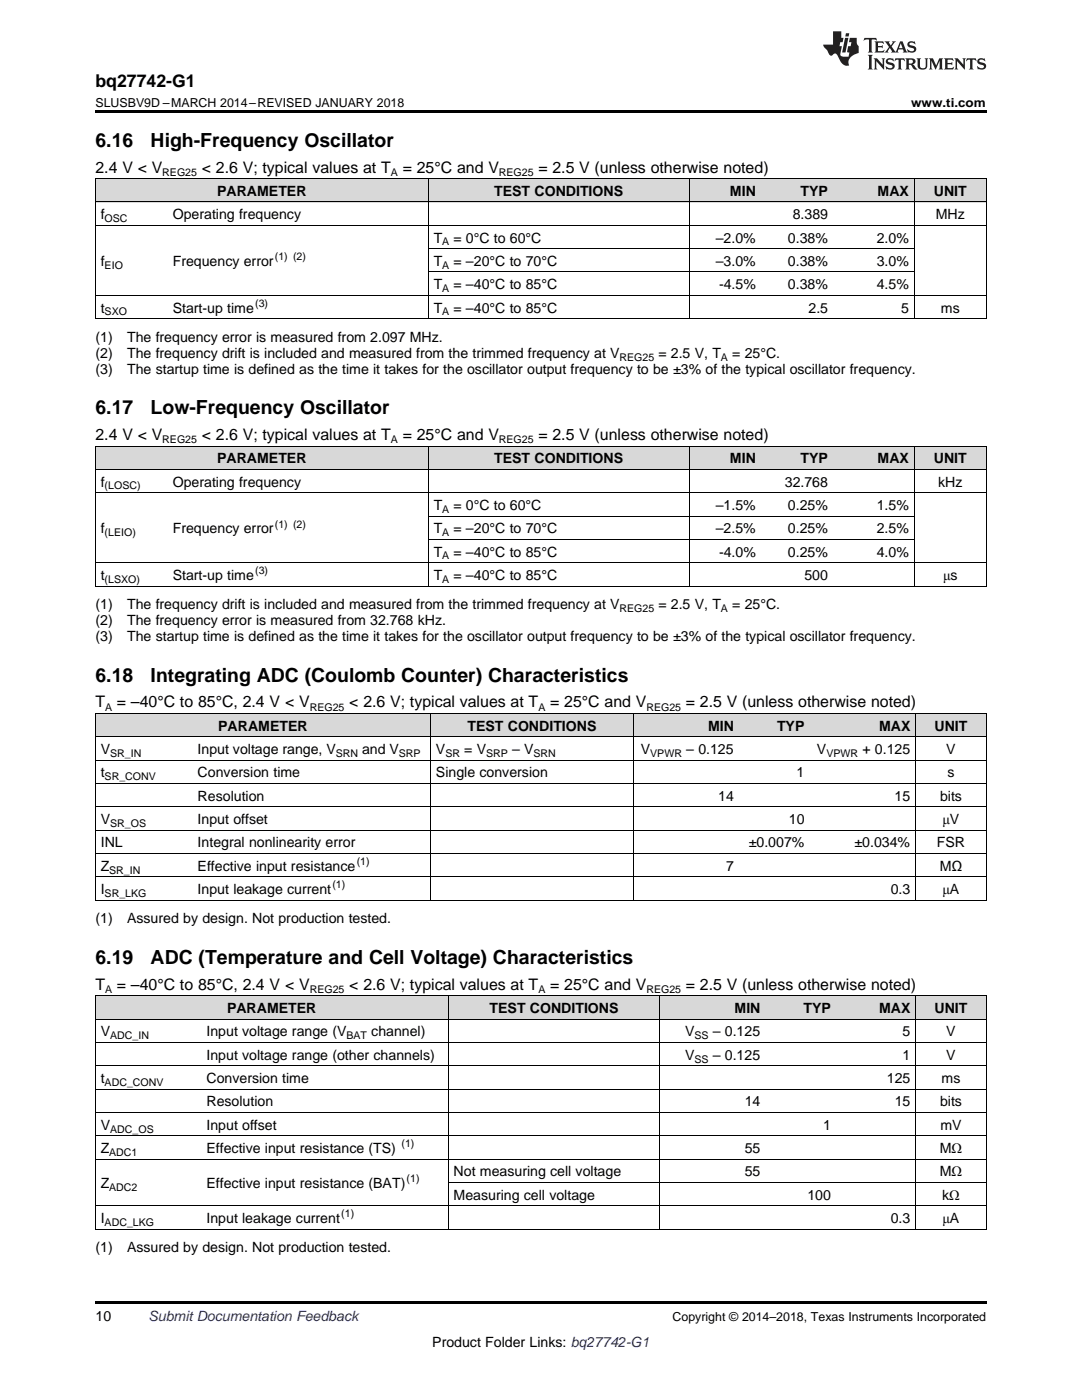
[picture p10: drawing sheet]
<svg xmlns="http://www.w3.org/2000/svg" width="216mm" height="279mm" viewBox="0 0 216 279" stroke-linecap="round" stroke-linejoin="round" font-family="sans-serif">
<defs><g id="words">
<g font-size="3.9">
<text x="19" y="29.3">6.16</text>
<text x="30.1" y="29.3">High-Frequency Oscillator</text>
<text x="19" y="82.7">6.17</text>
<text x="30.1" y="82.7">Low-Frequency Oscillator</text>
<text x="19" y="136">6.18</text>
<text x="30.1" y="136">Integrating ADC (Coulomb Counter) Characteristics</text>
<text x="19" y="192.4">6.19</text>
<text x="30.1" y="192.4">ADC (Temperature and Cell Voltage) Characteristics</text>
</g>
<text font-size="3.5" x="19" y="17.3">bq27742-G1</text>
<g font-size="3.2">
<text x="19" y="34.4">2.4 V &lt; V</text>
<text x="40.3" y="34.4">&lt; 2.6 V; typical values at T</text>
<text x="80.4" y="34.4">= 25°C and V</text>
<text x="107.4" y="34.4">= 2.5 V (unless otherwise noted)</text>
<text x="19" y="87.8">2.4 V &lt; V</text>
<text x="40.3" y="87.8">&lt; 2.6 V; typical values at T</text>
<text x="80.4" y="87.8">= 25°C and V</text>
<text x="107.4" y="87.8">= 2.5 V (unless otherwise noted)</text>
<text x="19" y="141.2">T</text>
<text x="23.3" y="141.2">= –40°C to 85°C, 2.4 V &lt; V</text>
<text x="69.7" y="141.2">&lt; 2.6 V; typical values at T</text>
<text x="109.8" y="141.2">= 25°C and V</text>
<text x="136.8" y="141.2">= 2.5 V (unless otherwise noted)</text>
<text x="19" y="197.5">T</text>
<text x="23.3" y="197.5">= –40°C to 85°C, 2.4 V &lt; V</text>
<text x="69.7" y="197.5">&lt; 2.6 V; typical values at T</text>
<text x="109.8" y="197.5">= 25°C and V</text>
<text x="136.8" y="197.5">= 2.5 V (unless otherwise noted)</text>
</g>
<g font-size="2.8">
<text x="43.3" y="39.1">PARAMETER</text>
<text x="98.6" y="39.1">TEST CONDITIONS</text>
<text x="145.7" y="39.1">MIN</text>
<text x="159.7" y="39.1">TYP</text>
<text x="175.1" y="39.1">MAX</text>
<text x="186.3" y="39.1">UNIT</text>
<text x="20.1" y="43.7">f</text>
<text x="34.5" y="43.7">Operating frequency</text>
<text x="158.2" y="43.7">8.389</text>
<text x="186.7" y="43.7">MHz</text>
<text x="20.1" y="53.1">f</text>
<text x="34.5" y="53.1">Frequency error</text>
<text x="86.5" y="48.4">T</text>
<text x="86.5" y="53.1">T</text>
<text x="90.5" y="48.4">= 0°C to 60°C</text>
<text x="90.5" y="53.1">= –20°C to 70°C</text>
<text x="142.8" y="48.4">–2.0%</text>
<text x="142.8" y="53.1">–3.0%</text>
<text x="157.2" y="48.4">0.38%</text>
<text x="157.2" y="53.1">0.38%</text>
<text x="174.9" y="48.4">2.0%</text>
<text x="174.9" y="53.1">3.0%</text>
<text x="86.5" y="57.7">T</text>
<text x="90.5" y="57.7">= –40°C to 85°C</text>
<text x="143.5" y="57.7">-4.5%</text>
<text x="157.2" y="57.7">0.38%</text>
<text x="174.9" y="57.7">4.5%</text>
<text x="20.1" y="62.4">t</text>
<text x="34.5" y="62.4">Start-up time</text>
<text x="86.5" y="62.4">T</text>
<text x="90.5" y="62.4">= –40°C to 85°C</text>
<text x="161.3" y="62.4">2.5</text>
<text x="179.8" y="62.4">5</text>
<text x="187.7" y="62.4">ms</text>
<text x="19" y="68.2">(1)</text>
<text x="19" y="71.4">(2)</text>
<text x="25.4" y="68.2">The frequency error is measured from 2.097 MHz.</text>
<text x="25.4" y="71.4">The frequency drift is included and measured from the trimmed frequency at V</text>
<text x="131.4" y="71.4">= 2.5 V, T</text>
<text x="146.1" y="71.4">= 25°C.</text>
<text x="19" y="74.6">(3)</text>
<text x="25.4" y="74.6">The startup time is defined as the time it takes for the oscillator output frequency to be ±3% of the typical oscillator frequency.</text>
<text x="43.3" y="92.5">PARAMETER</text>
<text x="98.6" y="92.5">TEST CONDITIONS</text>
<text x="145.7" y="92.5">MIN</text>
<text x="159.7" y="92.5">TYP</text>
<text x="175.1" y="92.5">MAX</text>
<text x="186.3" y="92.5">UNIT</text>
<text x="20.1" y="97.1">f</text>
<text x="34.5" y="97.1">Operating frequency</text>
<text x="86.5" y="101.8">T</text>
<text x="90.5" y="101.8">= 0°C to 60°C</text>
<text x="142.8" y="101.8">–1.5%</text>
<text x="156.6" y="97.1">32.768</text>
<text x="157.2" y="101.8">0.25%</text>
<text x="174.9" y="101.8">1.5%</text>
<text x="187.2" y="97.1">kHz</text>
<text x="20.1" y="106.4">f</text>
<text x="34.5" y="106.4">Frequency error</text>
<text x="86.5" y="106.4">T</text>
<text x="90.5" y="106.4">= –20°C to 70°C</text>
<text x="142.8" y="106.4">–2.5%</text>
<text x="157.2" y="106.4">0.25%</text>
<text x="174.9" y="106.4">2.5%</text>
<text x="86.5" y="111.1">T</text>
<text x="90.5" y="111.1">= –40°C to 85°C</text>
<text x="143.5" y="111.1">-4.0%</text>
<text x="157.2" y="111.1">0.25%</text>
<text x="174.9" y="111.1">4.0%</text>
<text x="20.1" y="115.7">t</text>
<text x="34.5" y="115.7">Start-up time</text>
<text x="86.5" y="115.7">T</text>
<text x="90.5" y="115.7">= –40°C to 85°C</text>
<text x="160.5" y="115.7">500</text>
<text x="188.2" y="115.7">μs</text>
<text x="19" y="121.6">(1)</text>
<text x="19" y="124.8">(2)</text>
<text x="25.4" y="121.6">The frequency drift is included and measured from the trimmed frequency at V</text>
<text x="25.4" y="124.8">The frequency error is measured from 32.768 kHz.</text>
<text x="131.4" y="121.6">= 2.5 V, T</text>
<text x="146.1" y="121.6">= 25°C.</text>
<text x="19" y="128">(3)</text>
<text x="25.4" y="128">The startup time is defined as the time it takes for the oscillator output frequency to be ±3% of the typical oscillator frequency.</text>
<text x="43.5" y="145.8">PARAMETER</text>
<text x="93.3" y="145.8">TEST CONDITIONS</text>
<text x="141.3" y="145.8">MIN</text>
<text x="155" y="145.8">TYP</text>
<text x="175.4" y="145.8">MAX</text>
<text x="186.5" y="145.8">UNIT</text>
<text x="20.1" y="150.5">V</text>
<text x="20.1" y="155.2">t</text>
<text x="39.4" y="150.5">Input voltage range, V</text>
<text x="39.4" y="155.2">Conversion time</text>
<text x="72.2" y="150.5">and V</text>
<text x="87" y="150.5">V</text>
<text x="87" y="155.2">Single conversion</text>
<text x="92.6" y="150.5">= V</text>
<text x="102.2" y="150.5">– V</text>
<text x="127.9" y="150.5">V</text>
<text x="136.9" y="150.5">– 0.125</text>
<text x="159" y="155.2">1</text>
<text x="163" y="150.5">V</text>
<text x="172.1" y="150.5">+ 0.125</text>
<text x="188.8" y="150.5">V</text>
<text x="189.1" y="155.2">s</text>
<text x="39.4" y="159.8">Resolution</text>
<text x="143.3" y="159.8">14</text>
<text x="178.5" y="159.8">15</text>
<text x="187.6" y="159.8">bits</text>
<text x="20.1" y="164.5">V</text>
<text x="39.4" y="164.5">Input offset</text>
<text x="157.4" y="164.5">10</text>
<text x="188.1" y="164.5">μV</text>
<text x="20.1" y="169.1">INL</text>
<text x="20.1" y="173.8">Z</text>
<text x="39.4" y="169.1">Integral nonlinearity error</text>
<text x="39.4" y="173.8">Effective input resistance</text>
<text x="144.9" y="173.8">7</text>
<text x="149.4" y="169.1">±0.007%</text>
<text x="170.5" y="169.1">±0.034%</text>
<text x="186.9" y="169.1">FSR</text>
<text x="187.5" y="173.8">MΩ</text>
<text x="20.1" y="178.4">I</text>
<text x="39.4" y="178.4">Input leakage current</text>
<text x="177.7" y="178.4">0.3</text>
<text x="188.1" y="178.4">μA</text>
<text x="19" y="184.3">(1)</text>
<text x="25.4" y="184.3">Assured by design. Not production tested.</text>
<text x="45.3" y="202.2">PARAMETER</text>
<text x="97.7" y="202.2">TEST CONDITIONS</text>
<text x="146.6" y="202.2">MIN</text>
<text x="160.3" y="202.2">TYP</text>
<text x="175.4" y="202.2">MAX</text>
<text x="186.5" y="202.2">UNIT</text>
<text x="20.1" y="206.8">V</text>
<text x="41.2" y="206.8">Input voltage range (V</text>
<text x="74.1" y="206.8">channel)</text>
<text x="136.7" y="206.8">V</text>
<text x="142.2" y="206.8">– 0.125</text>
<text x="180.1" y="206.8">5</text>
<text x="188.8" y="206.8">V</text>
<text x="41.2" y="211.5">Input voltage range (other channels)</text>
<text x="136.7" y="211.5">V</text>
<text x="142.2" y="211.5">– 0.125</text>
<text x="180.1" y="211.5">1</text>
<text x="188.8" y="211.5">V</text>
<text x="20.1" y="216.1">t</text>
<text x="41.2" y="216.1">Conversion time</text>
<text x="41.2" y="220.8">Resolution</text>
<text x="148.6" y="220.8">14</text>
<text x="177" y="216.1">125</text>
<text x="178.5" y="220.8">15</text>
<text x="187.6" y="220.8">bits</text>
<text x="187.9" y="216.1">ms</text>
<text x="20.1" y="225.5">V</text>
<text x="41.2" y="225.5">Input offset</text>
<text x="164.3" y="225.5">1</text>
<text x="187.6" y="225.5">mV</text>
<text x="20.1" y="230.1">Z</text>
<text x="41.2" y="230.1">Effective input resistance (TS)</text>
<text x="148.6" y="230.1">55</text>
<text x="187.5" y="230.1">MΩ</text>
<text x="20.1" y="237.1">Z</text>
<text x="41.2" y="237.1">Effective input resistance (BAT)</text>
<text x="90.5" y="234.8">Not measuring cell voltage</text>
<text x="90.5" y="239.4">Measuring cell voltage</text>
<text x="148.6" y="234.8">55</text>
<text x="161.1" y="239.4">100</text>
<text x="187.5" y="234.8">MΩ</text>
<text x="188" y="239.4">kΩ</text>
<text x="20.1" y="244.1">I</text>
<text x="41.2" y="244.1">Input leakage current</text>
<text x="177.7" y="244.1">0.3</text>
<text x="188.1" y="244.1">μA</text>
<text x="19" y="249.9">(1)</text>
<text x="25.4" y="249.9">Assured by design. Not production tested.</text>
<text x="19" y="263.6">10</text>
<text x="86.3" y="268.9">Product Folder Links: bq27742-G1</text>
</g>
<text font-size="2.8" fill="#0000c8" x="29.6" y="263.6">Submit Documentation Feedback</text>
<g font-size="2.5">
<text x="19" y="21.4">SLUSBV9D –MARCH 2014–REVISED JANUARY 2018</text>
<text x="181.8" y="21.4">www.ti.com</text>
<text x="134.2" y="263.6">Copyright © 2014–2018, Texas Instruments Incorporated</text>
</g>
<g font-size="2.1">
<text x="32.4" y="35.1">REG25</text>
<text x="78" y="35.1">A</text>
<text x="99.6" y="35.1">REG25</text>
<text x="20.9" y="44.3">OSC</text>
<text x="20.9" y="53.6">EIO</text>
<text x="54.8" y="51.9">(1) (2)</text>
<text x="88.2" y="49">A</text>
<text x="88.2" y="53.6">A</text>
<text x="88.2" y="58.3">A</text>
<text x="20.9" y="62.9">SXO</text>
<text x="50.9" y="61.2">(3)</text>
<text x="88.2" y="62.9">A</text>
<text x="123.6" y="72">REG25</text>
<text x="143.9" y="72">A</text>
<text x="32.4" y="88.4">REG25</text>
<text x="78" y="88.4">A</text>
<text x="99.6" y="88.4">REG25</text>
<text x="20.9" y="97.7">(LOSC)</text>
<text x="20.9" y="107">(LEIO)</text>
<text x="54.8" y="105.3">(1) (2)</text>
<text x="88.2" y="102.3">A</text>
<text x="88.2" y="107">A</text>
<text x="88.2" y="111.7">A</text>
<text x="20.9" y="116.3">(LSXO)</text>
<text x="50.9" y="114.6">(3)</text>
<text x="88.2" y="116.3">A</text>
<text x="123.6" y="122.2">REG25</text>
<text x="143.9" y="122.2">A</text>
<text x="21" y="141.8">A</text>
<text x="61.8" y="141.8">REG25</text>
<text x="107.4" y="141.8">A</text>
<text x="129" y="141.8">REG25</text>
<text x="20.9" y="155.7">SR_CONV</text>
<text x="22" y="151.1">SR_IN</text>
<text x="67" y="151.1">SRN</text>
<text x="79.6" y="151.1">SRP</text>
<text x="88.9" y="151.1">SR</text>
<text x="97" y="151.1">SRP</text>
<text x="106.5" y="151.1">SRN</text>
<text x="129.8" y="151.1">VPWR</text>
<text x="164.9" y="151.1">VPWR</text>
<text x="22" y="165">SR_OS</text>
<text x="71.2" y="172.6">(1)</text>
<text x="20.9" y="179">SR_LKG</text>
<text x="21.8" y="174.3">SR_IN</text>
<text x="66.3" y="177.3">(1)</text>
<text x="21" y="198.2">A</text>
<text x="61.8" y="198.2">REG25</text>
<text x="107.4" y="198.2">A</text>
<text x="129" y="198.2">REG25</text>
<text x="22" y="207.4">ADC_IN</text>
<text x="69.1" y="207.4">BAT</text>
<text x="138.6" y="207.4">SS</text>
<text x="138.6" y="212.1">SS</text>
<text x="20.9" y="216.7">ADC_CONV</text>
<text x="22" y="226">ADC_OS</text>
<text x="21.8" y="230.7">ADC1</text>
<text x="80.1" y="229">(1)</text>
<text x="21.8" y="237.7">ADC2</text>
<text x="81.1" y="236">(1)</text>
<text x="20.9" y="244.7">ADC_LKG</text>
<text x="68.1" y="243">(1)</text>
</g>
</g></defs>
<g fill="#d8d8d8">
<path d="M19 198.8h21.1v4.6h-21.1z"/>
<path d="M40.1 198.8h49.4v4.6h-49.4z"/>
<path d="M89.5 198.8h42.2v4.6h-42.2z"/>
<path d="M131.7 198.8h21.1v4.6h-21.1z"/>
<path d="M152.8 198.8h14.1v4.6h-14.1z"/>
<path d="M166.9 198.8h15.8v4.6h-15.8z"/>
<path d="M182.7 198.8h14.1v4.6h-14.1z"/>
<path d="M19 142.5h19.4v4.6h-19.4z"/>
<path d="M38.4 142.5h47.5v4.6h-47.5z"/>
<path d="M85.9 142.5h40.5v4.6h-40.5z"/>
<path d="M126.4 142.5h21.1v4.6h-21.1z"/>
<path d="M147.5 142.5h14.1v4.6h-14.1z"/>
<path d="M161.6 142.5h21.1v4.6h-21.1z"/>
<path d="M182.7 142.5h14.1v4.6h-14.1z"/>
<path d="M19 89.1h14.4v4.6h-14.4z"/>
<path d="M33.4 89.1h52.1v4.6h-52.1z"/>
<path d="M85.5 89.1h52v4.6h-52z"/>
<path d="M137.5 89.1h14.4v4.6h-14.4z"/>
<path d="M151.9 89.1h14.4v4.6h-14.4z"/>
<path d="M166.3 89.1h16.2v4.6h-16.2z"/>
<path d="M182.5 89.1h14.3v4.6h-14.3z"/>
<path d="M19 35.7h14.4v4.7h-14.4z"/>
<path d="M33.4 35.7h52.1v4.7h-52.1z"/>
<path d="M85.5 35.7h52v4.7h-52z"/>
<path d="M137.5 35.7h14.4v4.7h-14.4z"/>
<path d="M151.9 35.7h14.4v4.7h-14.4z"/>
<path d="M166.3 35.7h16.2v4.7h-16.2z"/>
<path d="M182.5 35.7h14.3v4.7h-14.3z"/>
</g>
<g fill="#000">
<path d="M19 22h177.8v.5h-177.8zM19 63.6h.2zM85.4 63.6h.1zM137.4 63.6h.1zM182.4 63.6h.1zM196.7 63.6h.1zM19 117h.2zM85.4 117h.1zM137.4 117h.1zM182.4 117h.1zM196.7 117h.1zM19 179.7h.2z"/>
<path d="M85.8 179.7h.1zM126.3 179.7h.1zM182.6 179.7h.1zM196.7 179.7h.1zM19 245.3l.2 .1zM89.4 245.3l.1 .1zM131.6 245.3l.1 .1zM182.6 245.3l.1 .1zM196.7 245.3l.1 .1zM19 259.7h177.8v.5h-177.8z"/>
</g>
<g fill="none" stroke="#000" stroke-width=".2">
<path d="M19 35.6h177.8M19.1 35.7v27.9M85.4 35.7v27.9M137.5 35.7v27.9M182.4 35.7v27.9M196.8 35.7v27.9M19 58.9h177.8M19 45h177.8M19 40.3h177.8M85.5 54.3h97M85.5 49.6h97M19 63.6h177.8"/>
<path d="M19 98.3h177.8M19 93.7h177.8M19 89h177.8M19.1 89v28M85.4 89v28M137.5 89v28M182.4 89v28M196.8 89v28M19 117h177.8M19 112.3h177.8M85.5 107.7h97M85.5 103h97"/>
<path d="M19 156.4h177.8M19 151.7h177.8M19 147.1h177.8M19 142.4h177.8M19.1 142.4v37.3M85.9 142.4v37.3M126.3 142.4v37.3M182.7 142.4v37.3M196.8 142.4v37.3M19 179.7h177.8M19 175h177.8M19 170.3h177.8"/>
<path d="M19 165.7h177.8M19 161h177.8M19 198.7h177.8M19.1 198.8v46.6M89.4 198.8v46.6M131.6 198.8v46.6M182.7 198.8v46.6M196.8 198.8v46.6M19 217.4h177.8M19 212.7h177.8M19 208.1h177.8M19 203.4h177.8"/>
<path d="M19 231.3h177.8M19 226.7h177.8M19 222h177.8M89.5 236h107.3M19 245.3h177.8M19 240.6h177.8"/>
</g>
<g fill="#231f20">
<path d="M172.5 7.6l-.1 .5 .4-.2h.6v.1v2.1l-.2 .4h.9l-.2-.4v-2.1l.1-.1h.5l.5 .2-.2-.5zM174.5 8.3l.2 .3v1.5l-.2 .4h1.8l.2-.6a1.04 1.04 0 0 1-1.3 .2v-.7h.6l.3 .2v-.6l-.3 .2h-.6v-.6l.8-.1 .4 .3-.2-.5zM176.5 8.3l.9 1.1-.9 1.1h.8l-.2-.2 .4-.7 .5 .7-.2 .2h1.5l-.2-.2 .2-.4h.9l.1 .4-.2 .2h1l-.3-.3-.7-1.9h-.5l-.9 2-.8-1 .9-1h-.8l.1 .3-.4 .5-.3-.6 .1-.2zM179.7 8.6l.4 1h-.7zM181.3 8.4a.63 .63 0 0 0-.2 .7 .63 .63 0 0 0 .6 .4l.6 .2 .1 .2a.75 .75 0 0 1-.7 .4 .75 .75 0 0 1-.6-.5l.1 .7 .1-.1a1.11 1.11 0 0 0 1.5-.6 1.13 1.13 0 0 0-1.2-.8l-.1-.4a1.04 1.04 0 0 1 1.2 .2l-.2-.5-.2 .1-.4-.2zM173.2 10.9l.2 .4v2.2l-.2 .4h1l-.3-.4v-2.2l.3-.4zM174.3 11.6l.3 .4v1.5l-.3 .4h.8l-.2-.4v-1.3l1.5 1.7v-1.9l.2-.4h-.7l.2 .4v.9l-1.1-1.3zM177 11.8a.62 .62 0 0 0-.2 .7 .62 .62 0 0 0 .6 .4l.6 .1 .1 .3a.76 .76 0 0 1-.7 .3 .76 .76 0 0 1-.7-.4l.2 .7 .1-.1a1.11 1.11 0 0 0 1.5-.6 1.13 1.13 0 0 0-1.2-.8l-.1-.4a1.04 1.04 0 0 1 1.2 .2l-.2-.6-.2 .1-.5-.1zM178.7 11.6l-.2 .6a.61 .61 0 0 1 .8-.3v1.6l-.2 .4h.9l-.2-.4v-1.6a.63 .63 0 0 1 .7 .3l-.1-.6zM180.6 11.6l.3 .4v1.5l-.3 .4h1l-.2-.2-.1-.8 .6 .2a.76 .76 0 0 0 1.2 .7l-1-1a.58 .58 0 0 0 .6-.5 .58 .58 0 0 0-.5-.6zM181.4 11.9h.1a.45 .45 0 0 1 .5 .1 .45 .45 0 0 1 .1 .5l-.8 .2zM182.9 11.6l.2 .2a2.17 2.17 0 0 0 .3 1.9 .99 .99 0 0 0 1.6-.6v-1.1l.2-.4h-.7l.2 .2a1.92 1.92 0 0 1-.2 1.8 .6 .6 0 0 1-.9-.5v-1.1l.2-.4zM185.4 11.6l.2 .4v1.5l-.2 .4h.7l-.2-.4v-1.4l.8 1.8 .8-1.8v1.4l-.2 .4h.9l-.2-.4v-1.5l.2-.4h-.8l-.6 1.5-.6-1.5zM188.4 11.6l.2 .4v1.5l-.2 .4h1.8l.1-.6a1.04 1.04 0 0 1-1.2 .1v-.6h.5l.4 .2v-.6l-.4 .2h-.5v-.7h.8l.3 .3-.1-.6zM190.5 11.6l.2 .4v1.5l-.2 .4h.7l-.2-.4v-1.3l1.5 1.7v-1.9l.2-.4h-.7l.2 .4v.9l-1.1-1.3zM192.9 11.6l-.1 .6a.61 .61 0 0 1 .7-.3l.1 1.6-.3 .4h1l-.3-.4 .1-1.6a.63 .63 0 0 1 .7 .3l-.1-.6zM195.2 11.8a.62 .62 0 0 0-.2 .7 .62 .62 0 0 0 .6 .4l.6 .1 .1 .3a.76 .76 0 0 1-.7 .3 .76 .76 0 0 1-.6-.4l.1 .7 .1-.1a1.11 1.11 0 0 0 1.6-.6 1.13 1.13 0 0 0-1.3-.8l-.1-.4a1.04 1.04 0 0 1 1.2 .2l-.1-.6-.2 .1-.5-.1z"/>
<path d="M166.2 6.3v2.6h-1.9v.4l.8 .9a.91 .91 0 0 0 1 .8 .56 .56 0 0 1 .5-.3 .56 .56 0 0 1 .5 .3l.4 .8a1.53 1.53 0 0 0 1.9 1.2 1.54 1.54 0 0 1 1-2.1l.9-.3v-1.4a1.52 1.52 0 0 1-.4-1.6h-1.3l-.2 .8h.5l-.2 .8h-.5l-.1 1v.2l.4 .1-.2 .8a1.93 1.93 0 0 1-1.6-.3l.3-1.8h-.5l.2-.8h.4l.2-.8h-.4v-1.3zM168.6 7.6l-.6 2.9h.7l.6-2.9zM168.8 6.6l-.1 .7h.6l.2-.7z"/>
</g>
<use href="#words"/>
</svg>
